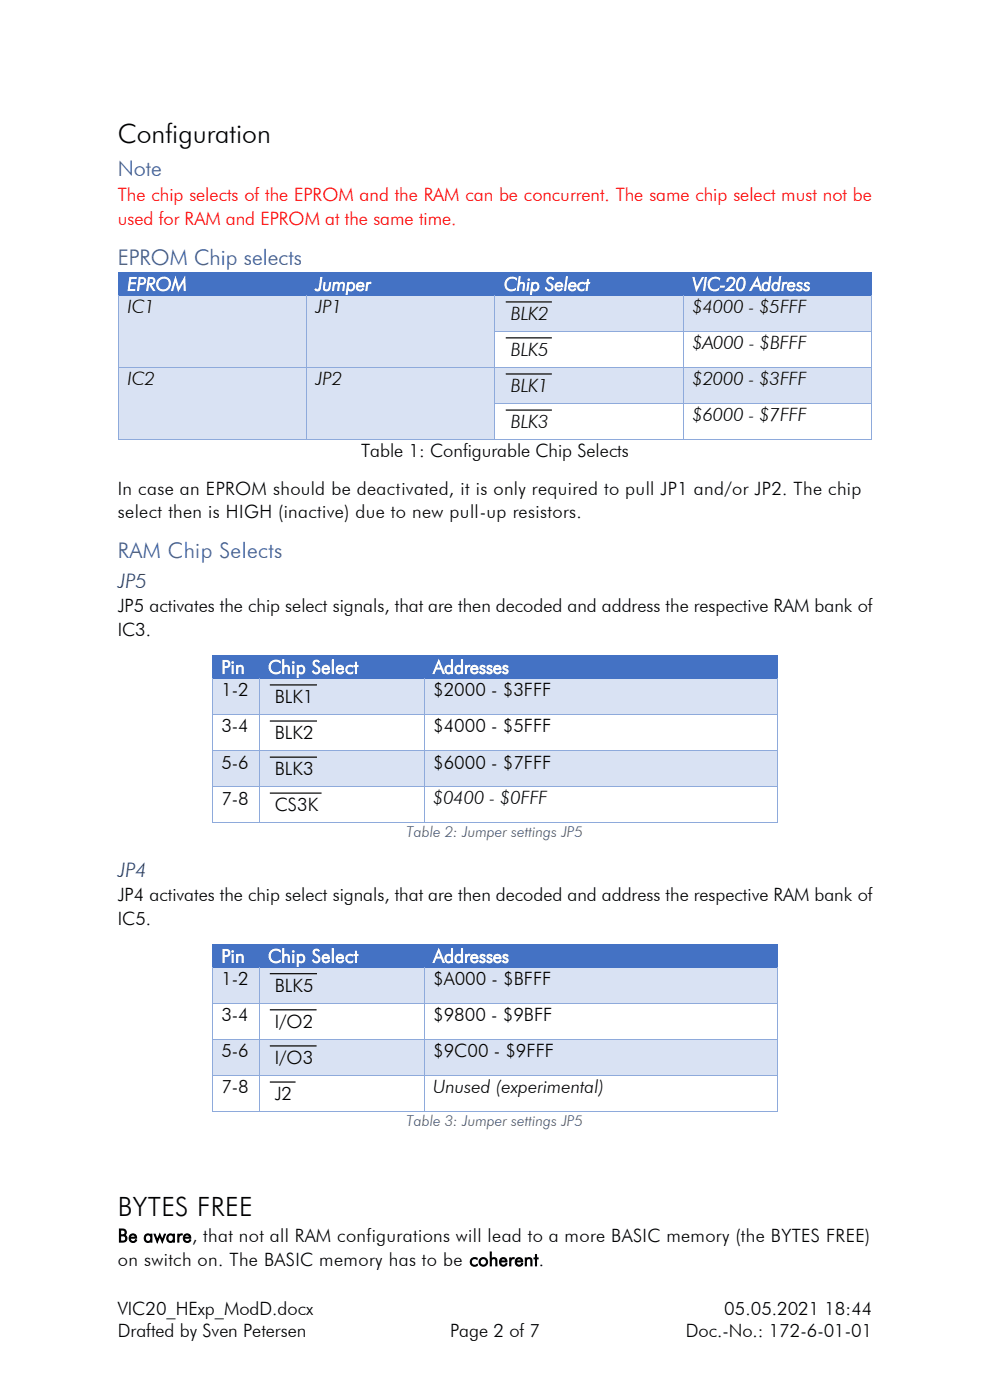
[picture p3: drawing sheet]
<svg xmlns="http://www.w3.org/2000/svg" width="210mm" height="297mm" viewBox="0 0 210 297" stroke-linecap="round" stroke-linejoin="round" font-family="sans-serif">
<defs><g id="words">
<g font-size="5.6">
<text x="25" y="30.4">Configuration</text>
<text x="25" y="257.9">BYTES FREE</text>
</g>
<g font-size="4.6" fill="#2f5496">
<text x="25" y="37.4">Note</text>
<text x="25" y="56.2">EPROM Chip selects</text>
<text x="25" y="118.4">RAM Chip Selects</text>
</g>
<g font-size="4.2" fill="#1f3763">
<text x="25" y="124.8">JP5</text>
<text x="25" y="186">JP4</text>
</g>
<g font-size="3.9" fill="#f00">
<text x="25" y="42.7">The chip selects of the EPROM and the RAM can be concurrent. The same chip select must not be</text>
<text x="25" y="47.7">used for RAM and EPROM at the same time.</text>
</g>
<g font-size="3.9" fill="#fff">
<text x="27" y="61.6">EPROM</text>
<text x="66.9" y="61.6">Jumper</text>
<text x="106.9" y="61.6">Chip Select</text>
<text x="146.9" y="61.6">VIC-20 Address</text>
<text x="47" y="142.9">Pin</text>
<text x="56.9" y="142.9">Chip Select</text>
<text x="91.9" y="142.9">Addresses</text>
<text x="47" y="204.2">Pin</text>
<text x="56.9" y="204.2">Chip Select</text>
<text x="91.9" y="204.2">Addresses</text>
</g>
<g font-size="3.9">
<text x="27" y="66.5">IC1</text>
<text x="66.9" y="66.5">JP1</text>
<text x="108.3" y="67.9">BLK2</text>
<text x="146.9" y="66.5">$4000 - $5FFF</text>
<text x="108.3" y="75.5">BLK5</text>
<text x="146.9" y="74.1">$A000 - $BFFF</text>
<text x="27" y="81.8">IC2</text>
<text x="66.9" y="81.8">JP2</text>
<text x="108.3" y="83.1">BLK1</text>
<text x="146.9" y="81.8">$2000 - $3FFF</text>
<text x="146.9" y="89.4">$6000 - $7FFF</text>
<text x="108.3" y="90.8">BLK3</text>
<text x="76.6" y="97">Table 1: Configurable Chip Selects</text>
<text x="25" y="104.9">In case an EPROM should be deactivated, it is only required to pull JP1 and/or JP2. The chip</text>
<text x="25" y="109.9">select then is HIGH (inactive) due to new pull-up resistors.</text>
<text x="25" y="129.9">JP5 activates the chip select signals, that are then decoded and address the respective RAM bank of</text>
<text x="25" y="134.9">IC3.</text>
<text x="47" y="147.7">1-2</text>
<text x="58.3" y="149.2">BLK1</text>
<text x="91.9" y="147.7">$2000 - $3FFF</text>
<text x="47" y="155.4">3-4</text>
<text x="91.9" y="155.4">$4000 - $5FFF</text>
<text x="58.3" y="156.8">BLK2</text>
<text x="47" y="163">5-6</text>
<text x="58.3" y="164.5">BLK3</text>
<text x="91.9" y="163">$6000 - $7FFF</text>
<text x="47" y="170.7">7-8</text>
<text x="58.3" y="172.1">CS3K</text>
<text x="91.9" y="170.7">$0400 - $0FFF</text>
<text x="25" y="191.2">JP4 activates the chip select signals, that are then decoded and address the respective RAM bank of</text>
<text x="25" y="196.2">IC5.</text>
<text x="47" y="209">1-2</text>
<text x="91.9" y="209">$A000 - $BFFF</text>
<text x="58.3" y="210.4">BLK5</text>
<text x="47" y="216.6">3-4</text>
<text x="58.3" y="218.1">I/O2</text>
<text x="91.9" y="216.6">$9800 - $9BFF</text>
<text x="47" y="224.3">5-6</text>
<text x="58.3" y="225.7">I/O3</text>
<text x="91.9" y="224.3">$9C00 - $9FFF</text>
<text x="47" y="232">7-8</text>
<text x="58.3" y="233.4">J2</text>
<text x="91.9" y="232">Unused (experimental)</text>
<text x="25" y="263.5">Be aware, that not all RAM configurations will lead to a more BASIC memory (the BYTES FREE)</text>
<text x="25" y="268.6">on switch on. The BASIC memory has to be coherent.</text>
<text x="25" y="279">VIC20_HExp_ModD.docx</text>
<text x="153.7" y="279">05.05.2021 18:44</text>
<text x="25" y="283.6">Drafted by Sven Petersen</text>
<text x="95.5" y="283.6">Page 2 of 7</text>
<text x="145.5" y="283.6">Doc.-No.: 172-6-01-01</text>
</g>
<g font-size="3.2" fill="#44546a">
<text x="86.3" y="177.7">Table 2: Jumper settings JP5</text>
<text x="86.3" y="239">Table 3: Jumper settings JP5</text>
</g>
</g></defs>
<g fill="#4472c4">
<path d="M25.2 57.9h39.8v4.7h-39.8z" fill-rule="evenodd"/>
<path d="M27 57.9h36.1v4.7h-36.1z" fill-rule="evenodd"/>
<path d="M65 57.9h40v4.7h-40z" fill-rule="evenodd"/>
<path d="M66.9 57.9h36.2v4.7h-36.2z" fill-rule="evenodd"/>
<path d="M105 57.9h40v4.7h-40z" fill-rule="evenodd"/>
<path d="M106.9 57.9h36.2v4.7h-36.2z" fill-rule="evenodd"/>
<path d="M145 57.9h39.9v4.7h-39.9z" fill-rule="evenodd"/>
<path d="M146.9 57.9h36.1v4.7h-36.1z" fill-rule="evenodd"/>
<path d="M25 57.7h.2v.2h-.2z" fill-rule="evenodd"/>
<path d="M25 57.7h.2v.2h-.2z" fill-rule="evenodd"/>
</g>
<path d="M25.2 57.8h39.8" fill="none" stroke="#4472c4" stroke-width=".21"/>
<path d="M65 57.7h.2v.2h-.2z" fill-rule="evenodd" fill="#4472c4"/>
<path d="M65.2 57.8h39.8" fill="none" stroke="#4472c4" stroke-width=".21"/>
<path d="M105 57.7h.2v.2h-.2z" fill-rule="evenodd" fill="#4472c4"/>
<path d="M105.2 57.8h39.8" fill="none" stroke="#4472c4" stroke-width=".21"/>
<path d="M145 57.7h.1v.2h-.1z" fill-rule="evenodd" fill="#4472c4"/>
<path d="M145.1 57.8h39.8" fill="none" stroke="#4472c4" stroke-width=".21"/>
<g fill="#4472c4">
<path d="M184.9 57.7h.1v.2h-.1z" fill-rule="evenodd"/>
<path d="M184.9 57.7h.1v.2h-.1z" fill-rule="evenodd"/>
</g>
<path d="M25.1 57.9v4.7M184.9 57.9v4.7" fill="none" stroke="#4472c4" stroke-width=".21"/>
<g fill="#d9e2f3">
<path d="M25.2 62.7h39.7v15.2h-39.7z" fill-rule="evenodd"/>
<path d="M27 62.7h36.1v4.7h-36.1z" fill-rule="evenodd"/>
<path d="M65.1 62.7h39.8v15.2h-39.8z" fill-rule="evenodd"/>
<path d="M66.9 62.7h36.2v4.7h-36.2z" fill-rule="evenodd"/>
<path d="M105.1 62.7h39.8v7.5h-39.8z" fill-rule="evenodd"/>
<path d="M106.9 62.7h36.2v7.5h-36.2z" fill-rule="evenodd"/>
</g>
<path d="M107.3 64.1h9.8" fill="none" stroke="#000" stroke-width=".25"/>
<g fill="#d9e2f3">
<path d="M145.1 62.7h39.8v7.5h-39.8z" fill-rule="evenodd"/>
<path d="M146.9 62.7h36.1v4.7h-36.1z" fill-rule="evenodd"/>
</g>
<path d="M25 62.6h.2v.1h-.2z" fill-rule="evenodd" fill="#4472c4"/>
<path d="M25.2 62.7h39.7" fill="none" stroke="#4472c4" stroke-width=".21"/>
<g fill="#4472c4">
<path d="M64.9 62.6h.2v.1h-.2z" fill-rule="evenodd"/>
<path d="M65.1 62.6h.2v.1h-.2z" fill-rule="evenodd"/>
</g>
<path d="M65.3 62.7h39.6" fill="none" stroke="#4472c4" stroke-width=".21"/>
<g fill="#4472c4">
<path d="M104.9 62.6h.2v.1h-.2z" fill-rule="evenodd"/>
<path d="M105.1 62.6h.2v.1h-.2z" fill-rule="evenodd"/>
</g>
<path d="M105.3 62.7h39.6" fill="none" stroke="#4472c4" stroke-width=".21"/>
<g fill="#4472c4">
<path d="M144.9 62.6h.2v.1h-.2z" fill-rule="evenodd"/>
<path d="M145.1 62.6h.1v.1h-.1z" fill-rule="evenodd"/>
</g>
<path d="M145.2 62.7h39.7" fill="none" stroke="#4472c4" stroke-width=".21"/>
<path d="M184.9 62.6h.1v.1h-.1z" fill-rule="evenodd" fill="#4472c4"/>
<path d="M25.1 62.7v7.5M65 62.7v7.5M105 62.7v7.5M145 62.7v7.5M184.9 62.7v7.5" fill="none" stroke="#8eaadb" stroke-width=".21"/>
<path d="M107.3 71.7h9.8" fill="none" stroke="#000" stroke-width=".25"/>
<g fill="#8eaadb">
<path d="M25 70.2h.2v.2h-.2z" fill-rule="evenodd"/>
<path d="M64.9 70.2h.2v.2h-.2z" fill-rule="evenodd"/>
<path d="M104.9 70.2h.2v.2h-.2z" fill-rule="evenodd"/>
</g>
<path d="M105.1 70.3h39.8" fill="none" stroke="#8eaadb" stroke-width=".21"/>
<path d="M144.9 70.2h.2v.2h-.2z" fill-rule="evenodd" fill="#8eaadb"/>
<path d="M145.1 70.3h39.8" fill="none" stroke="#8eaadb" stroke-width=".21"/>
<path d="M184.9 70.2h.1v.2h-.1z" fill-rule="evenodd" fill="#8eaadb"/>
<path d="M25.1 70.4v7.5M65 70.4v7.5M105 70.4v7.5M145 70.4v7.5M184.9 70.4v7.5" fill="none" stroke="#8eaadb" stroke-width=".21"/>
<g fill="#d9e2f3">
<path d="M25.2 78h39.7v15.1h-39.7z" fill-rule="evenodd"/>
<path d="M27 78h36.1v4.7h-36.1z" fill-rule="evenodd"/>
<path d="M65.1 78h39.8v15.1h-39.8z" fill-rule="evenodd"/>
<path d="M66.9 78h36.2v4.7h-36.2z" fill-rule="evenodd"/>
<path d="M105.1 78h39.8v7.5h-39.8z" fill-rule="evenodd"/>
<path d="M106.9 78h36.2v7.5h-36.2z" fill-rule="evenodd"/>
</g>
<path d="M107.3 79.3h9.8" fill="none" stroke="#000" stroke-width=".25"/>
<g fill="#d9e2f3">
<path d="M145.1 78h39.8v7.5h-39.8z" fill-rule="evenodd"/>
<path d="M146.9 78h36.1v4.7h-36.1z" fill-rule="evenodd"/>
</g>
<path d="M25 77.9h.2v.1h-.2z" fill-rule="evenodd" fill="#8eaadb"/>
<path d="M25.2 77.9h39.7" fill="none" stroke="#8eaadb" stroke-width=".21"/>
<path d="M64.9 77.9h.2v.1h-.2z" fill-rule="evenodd" fill="#8eaadb"/>
<path d="M65.1 77.9h39.8" fill="none" stroke="#8eaadb" stroke-width=".21"/>
<path d="M104.9 77.9h.2v.1h-.2z" fill-rule="evenodd" fill="#8eaadb"/>
<path d="M105.1 77.9h39.8" fill="none" stroke="#8eaadb" stroke-width=".21"/>
<path d="M144.9 77.9h.2v.1h-.2z" fill-rule="evenodd" fill="#8eaadb"/>
<path d="M145.1 77.9h39.8" fill="none" stroke="#8eaadb" stroke-width=".21"/>
<path d="M184.9 77.9h.1v.1h-.1z" fill-rule="evenodd" fill="#8eaadb"/>
<path d="M25.1 78v7.5M65 78v7.5M105 78v7.5M145 78v7.5M184.9 78v7.5" fill="none" stroke="#8eaadb" stroke-width=".21"/>
<path d="M107.3 87h9.8" fill="none" stroke="#000" stroke-width=".25"/>
<g fill="#8eaadb">
<path d="M25 85.5h.2v.2h-.2z" fill-rule="evenodd"/>
<path d="M64.9 85.5h.2v.2h-.2z" fill-rule="evenodd"/>
<path d="M104.9 85.5h.2v.2h-.2z" fill-rule="evenodd"/>
</g>
<path d="M105.1 85.6h39.8" fill="none" stroke="#8eaadb" stroke-width=".21"/>
<path d="M144.9 85.5h.2v.2h-.2z" fill-rule="evenodd" fill="#8eaadb"/>
<path d="M145.1 85.6h39.8" fill="none" stroke="#8eaadb" stroke-width=".21"/>
<path d="M184.9 85.5h.1v.2h-.1z" fill-rule="evenodd" fill="#8eaadb"/>
<path d="M25.1 85.7v7.4" fill="none" stroke="#8eaadb" stroke-width=".21"/>
<g fill="#8eaadb">
<path d="M25 93.1h.2v.2h-.2z" fill-rule="evenodd"/>
<path d="M25 93.1h.2v.2h-.2z" fill-rule="evenodd"/>
</g>
<path d="M25.2 93.2h39.7M65 85.7v7.4" fill="none" stroke="#8eaadb" stroke-width=".21"/>
<path d="M64.9 93.1h.2v.2h-.2z" fill-rule="evenodd" fill="#8eaadb"/>
<path d="M65.1 93.2h39.8M105 85.7v7.4" fill="none" stroke="#8eaadb" stroke-width=".21"/>
<path d="M104.9 93.1h.2v.2h-.2z" fill-rule="evenodd" fill="#8eaadb"/>
<path d="M105.1 93.2h39.8M145 85.7v7.4" fill="none" stroke="#8eaadb" stroke-width=".21"/>
<path d="M144.9 93.1h.2v.2h-.2z" fill-rule="evenodd" fill="#8eaadb"/>
<path d="M145.1 93.2h39.8M184.9 85.7v7.4" fill="none" stroke="#8eaadb" stroke-width=".21"/>
<g fill="#8eaadb">
<path d="M184.9 93.1h.1v.2h-.1z" fill-rule="evenodd"/>
<path d="M184.9 93.1h.1v.2h-.1z" fill-rule="evenodd"/>
</g>
<g fill="#4472c4">
<path d="M45.1 139.2h9.9v4.6h-9.9z" fill-rule="evenodd"/>
<path d="M47 139.2h6.1v4.6h-6.1z" fill-rule="evenodd"/>
<path d="M55 139.2h35v4.6h-35z" fill-rule="evenodd"/>
<path d="M56.9 139.2h31.2v4.6h-31.2z" fill-rule="evenodd"/>
<path d="M90 139.2h74.9v4.6h-74.9z" fill-rule="evenodd"/>
<path d="M91.9 139.2h71.2v4.6h-71.2z" fill-rule="evenodd"/>
<path d="M45 139h.1v.2h-.1z" fill-rule="evenodd"/>
<path d="M45 139h.1v.2h-.1z" fill-rule="evenodd"/>
</g>
<path d="M45.1 139.1h9.9" fill="none" stroke="#4472c4" stroke-width=".21"/>
<path d="M55 139h.1v.2h-.1z" fill-rule="evenodd" fill="#4472c4"/>
<path d="M55.1 139.1h34.9" fill="none" stroke="#4472c4" stroke-width=".21"/>
<path d="M90 139h.1v.2h-.1z" fill-rule="evenodd" fill="#4472c4"/>
<path d="M90.1 139.1h74.8" fill="none" stroke="#4472c4" stroke-width=".21"/>
<g fill="#4472c4">
<path d="M164.9 139h.2v.2h-.2z" fill-rule="evenodd"/>
<path d="M164.9 139h.2v.2h-.2z" fill-rule="evenodd"/>
</g>
<path d="M45 139.2v4.6M165 139.2v4.6" fill="none" stroke="#4472c4" stroke-width=".21"/>
<g fill="#d9e2f3">
<path d="M45.1 144h9.8v7.5h-9.8z" fill-rule="evenodd"/>
<path d="M47 144h6.1v4.7h-6.1z" fill-rule="evenodd"/>
<path d="M55 144h34.9v7.5h-34.9z" fill-rule="evenodd"/>
<path d="M56.9 144h31.2v7.5h-31.2z" fill-rule="evenodd"/>
</g>
<path d="M57.2 145.3h10" fill="none" stroke="#000" stroke-width=".25"/>
<g fill="#d9e2f3">
<path d="M90.1 144h74.8v7.5h-74.8z" fill-rule="evenodd"/>
<path d="M91.9 144h71.2v4.7h-71.2z" fill-rule="evenodd"/>
</g>
<path d="M45 143.8h.1v.2h-.1z" fill-rule="evenodd" fill="#4472c4"/>
<path d="M45.1 143.9h9.8" fill="none" stroke="#4472c4" stroke-width=".21"/>
<g fill="#4472c4">
<path d="M54.9 143.8h.1v.2h-.1z" fill-rule="evenodd"/>
<path d="M55 143.8h.2v.2h-.2z" fill-rule="evenodd"/>
</g>
<path d="M55.2 143.9h34.7" fill="none" stroke="#4472c4" stroke-width=".21"/>
<g fill="#4472c4">
<path d="M89.9 143.8h.2v.2h-.2z" fill-rule="evenodd"/>
<path d="M90.1 143.8h.1v.2h-.1z" fill-rule="evenodd"/>
</g>
<path d="M90.2 143.9h74.7" fill="none" stroke="#4472c4" stroke-width=".21"/>
<path d="M164.9 143.8h.2v.2h-.2z" fill-rule="evenodd" fill="#4472c4"/>
<path d="M45 144v7.5M55 144v7.5M90 144v7.5M165 144v7.5" fill="none" stroke="#8eaadb" stroke-width=".21"/>
<path d="M57.2 153h10" fill="none" stroke="#000" stroke-width=".25"/>
<path d="M45 151.5h.1v.2h-.1z" fill-rule="evenodd" fill="#8eaadb"/>
<path d="M45.1 151.6h9.8" fill="none" stroke="#8eaadb" stroke-width=".21"/>
<path d="M54.9 151.5h.1v.2h-.1z" fill-rule="evenodd" fill="#8eaadb"/>
<path d="M55 151.6h34.9" fill="none" stroke="#8eaadb" stroke-width=".21"/>
<path d="M89.9 151.5h.2v.2h-.2z" fill-rule="evenodd" fill="#8eaadb"/>
<path d="M90.1 151.6h74.8" fill="none" stroke="#8eaadb" stroke-width=".21"/>
<path d="M164.9 151.5h.2v.2h-.2z" fill-rule="evenodd" fill="#8eaadb"/>
<path d="M45 151.7v7.4M55 151.7v7.4M90 151.7v7.4M165 151.7v7.4" fill="none" stroke="#8eaadb" stroke-width=".21"/>
<g fill="#d9e2f3">
<path d="M45.1 159.3h9.8v7.5h-9.8z" fill-rule="evenodd"/>
<path d="M47 159.3h6.1v4.7h-6.1z" fill-rule="evenodd"/>
<path d="M55 159.3h34.9v7.5h-34.9z" fill-rule="evenodd"/>
<path d="M56.9 159.3h31.2v7.5h-31.2z" fill-rule="evenodd"/>
</g>
<path d="M57.2 160.6h10" fill="none" stroke="#000" stroke-width=".25"/>
<g fill="#d9e2f3">
<path d="M90.1 159.3h74.8v7.5h-74.8z" fill-rule="evenodd"/>
<path d="M91.9 159.3h71.2v4.7h-71.2z" fill-rule="evenodd"/>
</g>
<path d="M45 159.1h.1v.2h-.1z" fill-rule="evenodd" fill="#8eaadb"/>
<path d="M45.1 159.2h9.8" fill="none" stroke="#8eaadb" stroke-width=".21"/>
<path d="M54.9 159.1h.1v.2h-.1z" fill-rule="evenodd" fill="#8eaadb"/>
<path d="M55 159.2h34.9" fill="none" stroke="#8eaadb" stroke-width=".21"/>
<path d="M89.9 159.1h.2v.2h-.2z" fill-rule="evenodd" fill="#8eaadb"/>
<path d="M90.1 159.2h74.8" fill="none" stroke="#8eaadb" stroke-width=".21"/>
<path d="M164.9 159.1h.2v.2h-.2z" fill-rule="evenodd" fill="#8eaadb"/>
<path d="M45 159.3v7.5M55 159.3v7.5M90 159.3v7.5M165 159.3v7.5" fill="none" stroke="#8eaadb" stroke-width=".21"/>
<path d="M57.2 168.3h11" fill="none" stroke="#000" stroke-width=".25"/>
<path d="M45 166.8h.1v.2h-.1z" fill-rule="evenodd" fill="#8eaadb"/>
<path d="M45.1 166.9h9.8" fill="none" stroke="#8eaadb" stroke-width=".21"/>
<path d="M54.9 166.8h.1v.2h-.1z" fill-rule="evenodd" fill="#8eaadb"/>
<path d="M55 166.9h34.9" fill="none" stroke="#8eaadb" stroke-width=".21"/>
<path d="M89.9 166.8h.2v.2h-.2z" fill-rule="evenodd" fill="#8eaadb"/>
<path d="M90.1 166.9h74.8" fill="none" stroke="#8eaadb" stroke-width=".21"/>
<path d="M164.9 166.8h.2v.2h-.2z" fill-rule="evenodd" fill="#8eaadb"/>
<path d="M45 167v7.4" fill="none" stroke="#8eaadb" stroke-width=".21"/>
<g fill="#8eaadb">
<path d="M45 174.4h.1v.2h-.1z" fill-rule="evenodd"/>
<path d="M45 174.4h.1v.2h-.1z" fill-rule="evenodd"/>
</g>
<path d="M45.1 174.5h9.8M55 167v7.4" fill="none" stroke="#8eaadb" stroke-width=".21"/>
<path d="M54.9 174.4h.1v.2h-.1z" fill-rule="evenodd" fill="#8eaadb"/>
<path d="M55 174.5h34.9M90 167v7.4" fill="none" stroke="#8eaadb" stroke-width=".21"/>
<path d="M89.9 174.4h.2v.2h-.2z" fill-rule="evenodd" fill="#8eaadb"/>
<path d="M90.1 174.5h74.8M165 167v7.4" fill="none" stroke="#8eaadb" stroke-width=".21"/>
<g fill="#8eaadb">
<path d="M164.9 174.4h.2v.2h-.2z" fill-rule="evenodd"/>
<path d="M164.9 174.4h.2v.2h-.2z" fill-rule="evenodd"/>
</g>
<g fill="#4472c4">
<path d="M45.1 200.5h9.9v4.6h-9.9z" fill-rule="evenodd"/>
<path d="M47 200.5h6.1v4.6h-6.1z" fill-rule="evenodd"/>
<path d="M55 200.5h35v4.6h-35z" fill-rule="evenodd"/>
<path d="M56.9 200.5h31.2v4.6h-31.2z" fill-rule="evenodd"/>
<path d="M90 200.5h74.9v4.6h-74.9z" fill-rule="evenodd"/>
<path d="M91.9 200.5h71.2v4.6h-71.2z" fill-rule="evenodd"/>
<path d="M45 200.3h.1v.2h-.1z" fill-rule="evenodd"/>
<path d="M45 200.3h.1v.2h-.1z" fill-rule="evenodd"/>
</g>
<path d="M45.1 200.4h9.9" fill="none" stroke="#4472c4" stroke-width=".21"/>
<path d="M55 200.3h.1v.2h-.1z" fill-rule="evenodd" fill="#4472c4"/>
<path d="M55.1 200.4h34.9" fill="none" stroke="#4472c4" stroke-width=".21"/>
<path d="M90 200.3h.1v.2h-.1z" fill-rule="evenodd" fill="#4472c4"/>
<path d="M90.1 200.4h74.8" fill="none" stroke="#4472c4" stroke-width=".21"/>
<g fill="#4472c4">
<path d="M164.9 200.3h.2v.2h-.2z" fill-rule="evenodd"/>
<path d="M164.9 200.3h.2v.2h-.2z" fill-rule="evenodd"/>
</g>
<path d="M45 200.5v4.6M165 200.5v4.6" fill="none" stroke="#4472c4" stroke-width=".21"/>
<g fill="#d9e2f3">
<path d="M45.1 205.3h9.8v7.4h-9.8z" fill-rule="evenodd"/>
<path d="M47 205.3h6.1v4.7h-6.1z" fill-rule="evenodd"/>
<path d="M55 205.3h34.9v7.4h-34.9z" fill-rule="evenodd"/>
<path d="M56.9 205.3h31.2v7.4h-31.2z" fill-rule="evenodd"/>
</g>
<path d="M57.2 206.6h10" fill="none" stroke="#000" stroke-width=".25"/>
<g fill="#d9e2f3">
<path d="M90.1 205.3h74.8v7.4h-74.8z" fill-rule="evenodd"/>
<path d="M91.9 205.3h71.2v4.7h-71.2z" fill-rule="evenodd"/>
</g>
<path d="M45 205.1h.1v.2h-.1z" fill-rule="evenodd" fill="#4472c4"/>
<path d="M45.1 205.2h9.8" fill="none" stroke="#4472c4" stroke-width=".21"/>
<g fill="#4472c4">
<path d="M54.9 205.1h.1v.2h-.1z" fill-rule="evenodd"/>
<path d="M55 205.1h.2v.2h-.2z" fill-rule="evenodd"/>
</g>
<path d="M55.2 205.2h34.7" fill="none" stroke="#4472c4" stroke-width=".21"/>
<g fill="#4472c4">
<path d="M89.9 205.1h.2v.2h-.2z" fill-rule="evenodd"/>
<path d="M90.1 205.1h.1v.2h-.1z" fill-rule="evenodd"/>
</g>
<path d="M90.2 205.2h74.7" fill="none" stroke="#4472c4" stroke-width=".21"/>
<path d="M164.9 205.1h.2v.2h-.2z" fill-rule="evenodd" fill="#4472c4"/>
<path d="M45 205.3v7.4M55 205.3v7.4M90 205.3v7.4M165 205.3v7.4" fill="none" stroke="#8eaadb" stroke-width=".21"/>
<path d="M57.2 214.2h10" fill="none" stroke="#000" stroke-width=".25"/>
<path d="M45 212.7h.1v.2h-.1z" fill-rule="evenodd" fill="#8eaadb"/>
<path d="M45.1 212.8h9.8" fill="none" stroke="#8eaadb" stroke-width=".21"/>
<path d="M54.9 212.7h.1v.2h-.1z" fill-rule="evenodd" fill="#8eaadb"/>
<path d="M55 212.8h34.9" fill="none" stroke="#8eaadb" stroke-width=".21"/>
<path d="M89.9 212.7h.2v.2h-.2z" fill-rule="evenodd" fill="#8eaadb"/>
<path d="M90.1 212.8h74.8" fill="none" stroke="#8eaadb" stroke-width=".21"/>
<path d="M164.9 212.7h.2v.2h-.2z" fill-rule="evenodd" fill="#8eaadb"/>
<path d="M45 212.9v7.5M55 212.9v7.5M90 212.9v7.5M165 212.9v7.5" fill="none" stroke="#8eaadb" stroke-width=".21"/>
<g fill="#d9e2f3">
<path d="M45.1 220.6h9.8v7.5h-9.8z" fill-rule="evenodd"/>
<path d="M47 220.6h6.1v4.6h-6.1z" fill-rule="evenodd"/>
<path d="M55 220.6h34.9v7.5h-34.9z" fill-rule="evenodd"/>
<path d="M56.9 220.6h31.2v7.5h-31.2z" fill-rule="evenodd"/>
</g>
<path d="M57.2 221.9h10" fill="none" stroke="#000" stroke-width=".25"/>
<g fill="#d9e2f3">
<path d="M90.1 220.6h74.8v7.5h-74.8z" fill-rule="evenodd"/>
<path d="M91.9 220.6h71.2v4.6h-71.2z" fill-rule="evenodd"/>
</g>
<path d="M45 220.4h.1v.2h-.1z" fill-rule="evenodd" fill="#8eaadb"/>
<path d="M45.1 220.5h9.8" fill="none" stroke="#8eaadb" stroke-width=".21"/>
<path d="M54.9 220.4h.1v.2h-.1z" fill-rule="evenodd" fill="#8eaadb"/>
<path d="M55 220.5h34.9" fill="none" stroke="#8eaadb" stroke-width=".21"/>
<path d="M89.9 220.4h.2v.2h-.2z" fill-rule="evenodd" fill="#8eaadb"/>
<path d="M90.1 220.5h74.8" fill="none" stroke="#8eaadb" stroke-width=".21"/>
<path d="M164.9 220.4h.2v.2h-.2z" fill-rule="evenodd" fill="#8eaadb"/>
<path d="M45 220.6v7.5M55 220.6v7.5M90 220.6v7.5M165 220.6v7.5" fill="none" stroke="#8eaadb" stroke-width=".21"/>
<path d="M57.2 229.6h5.5" fill="none" stroke="#000" stroke-width=".25"/>
<path d="M45 228.1h.1v.1h-.1z" fill-rule="evenodd" fill="#8eaadb"/>
<path d="M45.1 228.2h9.8" fill="none" stroke="#8eaadb" stroke-width=".21"/>
<path d="M54.9 228.1h.1v.1h-.1z" fill-rule="evenodd" fill="#8eaadb"/>
<path d="M55 228.2h34.9" fill="none" stroke="#8eaadb" stroke-width=".21"/>
<path d="M89.9 228.1h.2v.1h-.2z" fill-rule="evenodd" fill="#8eaadb"/>
<path d="M90.1 228.2h74.8" fill="none" stroke="#8eaadb" stroke-width=".21"/>
<path d="M164.9 228.1h.2v.1h-.2z" fill-rule="evenodd" fill="#8eaadb"/>
<path d="M45 228.2v7.5" fill="none" stroke="#8eaadb" stroke-width=".21"/>
<g fill="#8eaadb">
<path d="M45 235.7h.1v.2h-.1z" fill-rule="evenodd"/>
<path d="M45 235.7h.1v.2h-.1z" fill-rule="evenodd"/>
</g>
<path d="M45.1 235.8h9.8M55 228.2v7.5" fill="none" stroke="#8eaadb" stroke-width=".21"/>
<path d="M54.9 235.7h.1v.2h-.1z" fill-rule="evenodd" fill="#8eaadb"/>
<path d="M55 235.8h34.9M90 228.2v7.5" fill="none" stroke="#8eaadb" stroke-width=".21"/>
<path d="M89.9 235.7h.2v.2h-.2z" fill-rule="evenodd" fill="#8eaadb"/>
<path d="M90.1 235.8h74.8M165 228.2v7.5" fill="none" stroke="#8eaadb" stroke-width=".21"/>
<g fill="#8eaadb">
<path d="M164.9 235.7h.2v.2h-.2z" fill-rule="evenodd"/>
<path d="M164.9 235.7h.2v.2h-.2z" fill-rule="evenodd"/>
</g>
<use href="#words"/>
</svg>
